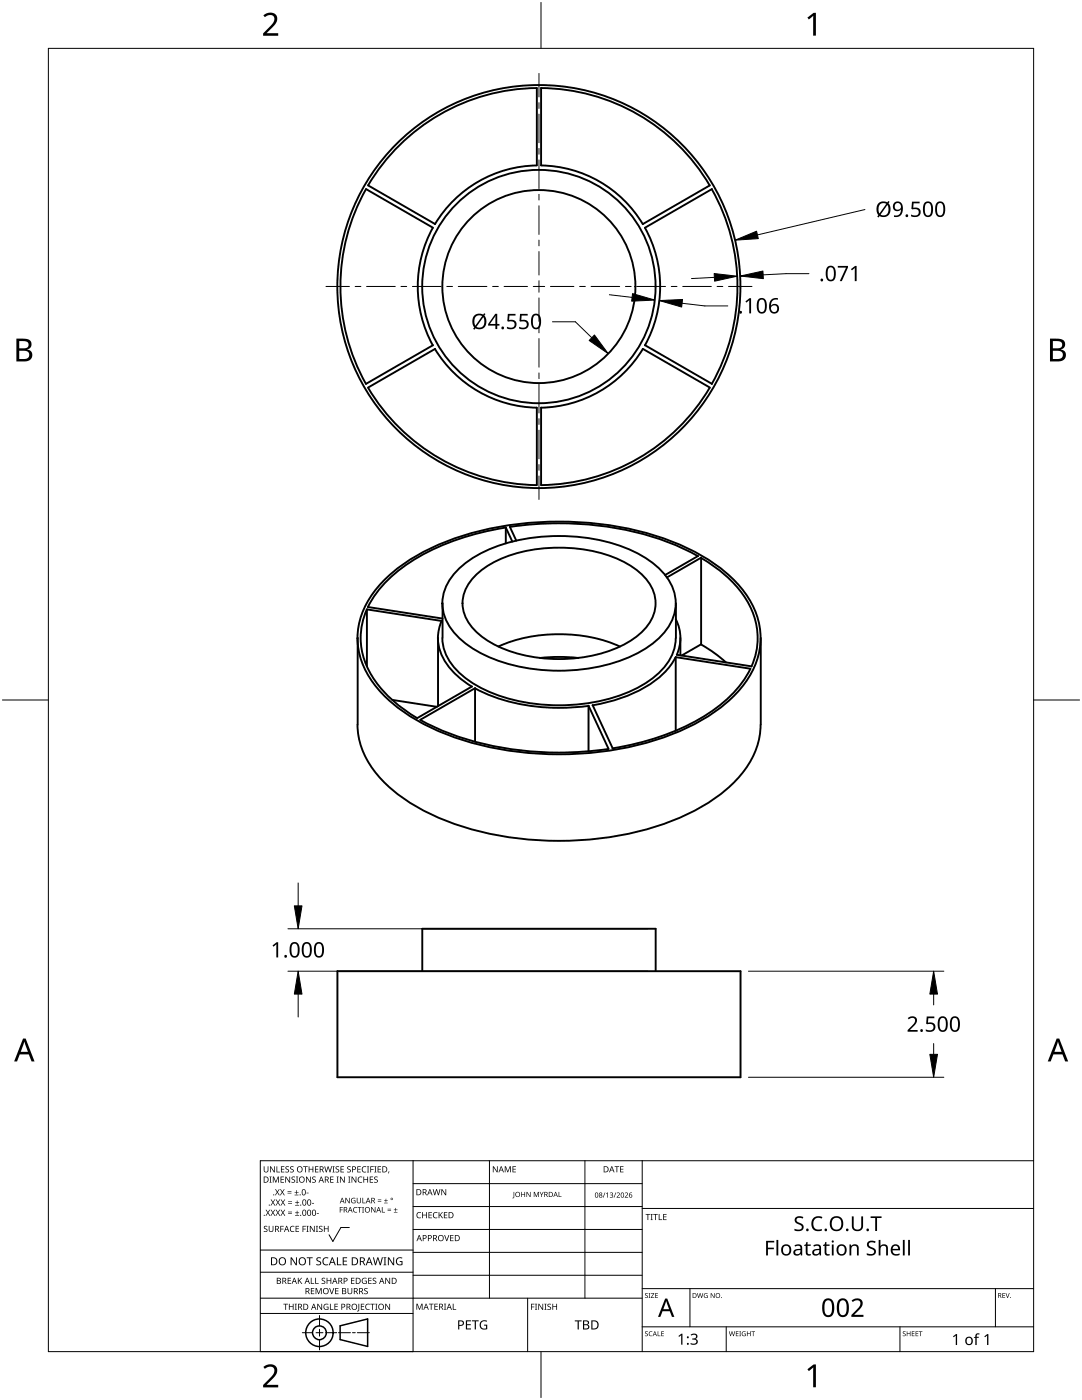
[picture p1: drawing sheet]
<svg xmlns="http://www.w3.org/2000/svg" width="216mm" height="279mm" viewBox="0 0 216 279" stroke-linecap="round" stroke-linejoin="round" font-family="sans-serif">
<g fill="none" stroke="#000" stroke-width=".38">
<path d="M73 37.8a39.6 39.6 0 0 0 0 38.8l13.4-7.7M73 37.7l13.4 7.7M107.1 33a24.2 24.2 0 0 0-20.3 11.7M107.1 33v-15.4a39.6 39.6 0 0 0-33.7 19.4l13.4 7.7M107.9 33a24.1 24.1 0 0 1 20.4 11.7M108 33l-.1-15.4a39.5 39.5 0 0 1 33.7 19.4l-13.3 7.7M142 37.8a39.4 39.4 0 0 1 0 38.8M142.1 37.7l-13.4 7.8a24.2 24.2 0 0 1 0 23.4M86.4 45.5a24.4 24.4 0 0 0 0 23.4M73.4 77.4a39.8 39.8 0 0 0 33.7 19.4M73.5 77.3l13.3-7.7a24.4 24.4 0 0 0 20.3 11.8v15.4M128.7 68.9l13.4 7.7"/>
<path d="M141.6 77.4a39.7 39.7 0 0 1-33.7 19.4M141.6 77.3l-13.3-7.7a24.3 24.3 0 0 1-20.4 11.8l.1 15.4M77.3 115.1a43.1 43.1 0 0 1 20.5-9.6 66 66 0 0 1 37.1 2.9 32.2 32.2 0 0 1 13.5 9.5 14.7 14.7 0 0 1 0 18.8 32.3 32.3 0 0 1-13.5 9.5 65.2 65.2 0 0 1-46.6 0 32.4 32.4 0 0 1-13.5-9.5 14.5 14.5 0 0 1 0-18.8zM91.5 113.6a27 27 0 0 1 15.9-6.4 35.7 35.7 0 0 1 20.6 3.7 12.3 12.3 0 0 1 6.7 8.3 9.7 9.7 0 0 1-4.1 8.9 29.8 29.8 0 0 1-16.9 5.7 33.5 33.5 0 0 1-19.9-4.7 11 11 0 0 1-5.5-8.7 9.6 9.6 0 0 1 3.2-6.8zM94.6 115.1a21.2 21.2 0 0 1 13.1-5.6 29.5 29.5 0 0 1 17.5 3 10.5 10.5 0 0 1 5.5 6.8 7.7 7.7 0 0 1-3.2 7.3 25.3 25.3 0 0 1-16 4.9 25.3 25.3 0 0 1-15.9-4.9 7.5 7.5 0 0 1-2.4-9.5zM100.9 105.3a46.3 46.3 0 0 0-21.7 8.8 21.3 21.3 0 0 0-5.8 7.1l14.9 2.2M101.7 105.2a64.4 64.4 0 0 1 33.4 3.7l4.2 2.1M101.7 105.1l1.3 2.8M102.2 108.1l-1.3-2.8v3.1M133.1 115.2l6.8-3.9v17.3M139.3 111l-6.6 3.8M139.9 111.3a23 23 0 0 1 10.3 11 13.6 13.6 0 0 1-.3 10.7l-14.9-2.3a8.1 8.1 0 0 0-.2-7.1"/>
<path d="M71.4 127.3v17.3M73.2 121.6a14.2 14.2 0 0 0 2.6 15.5 28.4 28.4 0 0 0 7.5 6.2l10.9-6.3M78.3 139.7l8.9 1.4M87.4 127.3v13.6M88.1 124a8.5 8.5 0 0 0 1.4 9 16.7 16.7 0 0 0 4.6 4M88.1 123.9l-14.9-2.3v11.4M88.3 127.3a10.9 10.9 0 0 0 5.5 8.7 34.1 34.1 0 0 0 21.9 4.5 27.1 27.1 0 0 0 16-6.4 9.5 9.5 0 0 0 3.1-6.8M88.3 120.4v6.9M94.8 137.4a38.6 38.6 0 0 0 22.6 3.5M99.4 129a31.2 31.2 0 0 1 24.3 0M107.7 131.3l3.8-.2 3.9 .2M134.8 131.2a17.9 17.9 0 0 1-10.2 7.9 35.3 35.3 0 0 1-6.4 1.7"/>
<path d="M134.9 120.4v6.9M135.8 127.3v3.5M139.9 128.6a27.3 27.3 0 0 1 5 3.6M139.9 128.6l-3.9 2.2M149.7 133.5a25.7 25.7 0 0 1-11.7 10.9 53.2 53.2 0 0 1-15.8 5M149.7 133.5l-14.9-2.3v14.6M151.8 127.3v17.3M71.3 144.6a16.8 16.8 0 0 0 6 12.2 43.3 43.3 0 0 0 20.5 9.6 65.8 65.8 0 0 0 37.1-2.9 32.3 32.3 0 0 0 13.5-9.5 15.3 15.3 0 0 0 3.4-9.4M94.8 148v-10.7l-10.9 6.4a59.9 59.9 0 0 0 31.6 6.4l5.9-.6M118.3 140.7l3.9 8.6M121.4 149.5l-4-8.7v9.1M67.3 193.8h80.5v21.2h-80.5z"/>
<path d="M84.3 193.8v-8.4h46.5v8.4"/>
<circle cx="107.5" cy="57.2" r="40.2"/>
<circle cx="107.5" cy="57.2" r="23.3"/>
<circle cx="107.5" cy="57.2" r="19.3"/>
</g>
<path d="M9.7 9.7h196.5v260h-196.5z" fill="none" stroke="#000" stroke-width=".2"/>
<path d="M107.9 .5v9.2M.5 139.7h9.2M206.2 139.7h9.2M107.9 269.7v9.2" fill="none" stroke="#000" stroke-width=".2"/>
<g fill="#000">
<path d="M52.6 3.1a1.64 1.64 0 0 1 2.7 .4 2.52 2.52 0 0 1-1.1 2.2l-1 .9h2.3v.5h-3v-.4l1.2-1.2a1.95 1.95 0 0 0 .9-2.2 1.23 1.23 0 0 0-1.7 .1zM161.1 3.5l1.2-.9h.5v4.5h-.5v-4l-.9 .8zM52.6 272.8a1.64 1.64 0 0 1 2.7 .4 2.52 2.52 0 0 1-1.1 2.2l-1 1h2.3v.5h-3v-.5l1.2-1.2a1.95 1.95 0 0 0 .9-2.1 1.23 1.23 0 0 0-1.7 .1zM161.1 273.3l1.2-1h.5v4.6h-.5v-4l-.9 .7z"/>
<path d="M3.3 67.6h1.3a1.28 1.28 0 0 1 1.7 1.3 1.04 1.04 0 0 1-.9 .9 1.23 1.23 0 0 1 1 1.4 1.23 1.23 0 0 1-1.5 .9h-1.6zM3.8 70v1.7h1a.86 .86 0 0 0 1-.9 .86 .86 0 0 0-1.1-.8zM3.8 68.1v1.4h.9a.78 .78 0 0 0 1-.8 .78 .78 0 0 0-1.1-.6z"/>
<path d="M209.5 67.6h1.3a1.28 1.28 0 0 1 1.7 1.3 1.04 1.04 0 0 1-.8 .9 1.23 1.23 0 0 1 1 1.4 1.23 1.23 0 0 1-1.6 .9h-1.6zM210.1 70v1.7h.9a.86 .86 0 0 0 1.1-.9 .86 .86 0 0 0-1.1-.8zM210.1 68.1v1.4h.8a.78 .78 0 0 0 1-.8 .78 .78 0 0 0-1.1-.6z"/>
<path d="M4.6 207.3h.5l1.8 4.5h-.6l-.6-1.4h-1.8l-.5 1.4h-.6zM4.8 207.9l-.7 2h1.5z"/>
<path d="M210.8 207.3h.6l1.7 4.5h-.6l-.5-1.4h-1.8l-.6 1.4h-.5zM211.1 207.9l-.7 2h1.4z"/>
</g>
<g fill="none" stroke="#000" stroke-width=".2">
<path d="M82.4 231.6v38.1h-30.5v-38.1h154.3M82.4 236.2h45.7M97.7 231.6v27.5M116.7 231.6v27.5M128.1 231.6v38.1M51.9 259.1h76.2M51.9 253.9h30.5M51.9 249.5h30.5M69.7 245h-1.7l-1.6 2.8-.7-1.4M82.4 240.8h45.7M82.4 245.4h45.7M82.4 249.9h45.7"/>
<path d="M82.4 254.5h45.7M105.3 259.1v10.6M128.1 257.2h78.1M128.1 241.2h78.1M137.7 257.2v7.6M198.6 257.2v7.6M51.9 262.1h30.5M60.3 266h2.1M63.1 266h1.3M63.8 262.5v2.1M63.8 265.3v1.4M63.8 267.3v2.1"/>
<path d="M65.1 266h2.1M67.5 266h2.4M70.3 266h.6M71.3 266h2.4M128.1 264.8h78.1M144.9 264.8v4.9M179.6 264.8v4.9"/>
</g>
<g fill="#000">
<path d="M52.6 232.8h.2v.8a.32 .32 0 0 0 .3 .3 .32 .32 0 0 0 .3-.3v-.8h.2v.8a.47 .47 0 0 1-.5 .4 .47 .47 0 0 1-.5-.5zM53.8 234.8h.4l-.1 .1v1l.1 .1h-.4l.1-.1v-1zM53.9 232.8h.2l.6 1v-1h.1v1.2h-.1l-.7-1v1h-.1zM54.4 234.8h.3l.3 1 .4-1h.3v1.2h-.2v-1l-.4 1h-.1l-.4-1v1h-.2zM55.2 232.8h.1v1h.6v.2h-.7zM54.9 237.3h.1l.3 .5 .3-.5h.2l-.4 .6 .4 .7h-.1l-.4-.6-.3 .6h-.1l.4-.7zM56 234.8h.7v.1h-.6v.4h.5v.2h-.5v.4h.6v.1h-.7zM56.1 232.8h.6v.1h-.5v.4h.5v.1h-.5v.4h.5v.2h-.6zM55.9 237.3h.1l.3 .5 .3-.5h.2l-.4 .6 .4 .7h-.1l-.4-.6-.3 .6h-.2l.5-.7zM57.4 238.1h.8v.1h-.8zM57.4 237.7h.8v.1h-.8zM57.5 239.8h.8v.1h-.8z"/>
<path d="M57 232.9l.4-.1h.3l-.1 .1a.25 .25 0 0 0-.4-.1 .25 .25 0 0 0 0 .4l.4 .3 .1 .2-.3 .3-.5-.1v-.1h.2a.27 .27 0 0 0 .4-.1 .27 .27 0 0 0-.3-.3l-.2-.2zM56.9 234.8h.2l.7 1-.1-1h.2v1.2h-.2l-.6-1v1h-.2zM57.9 232.9l.5-.1h.2v.1a.25 .25 0 0 0-.4-.1 .25 .25 0 0 0 0 .4l.4 .3v.2l-.2 .3-.5-.1v-.1h.1a.27 .27 0 0 0 .5-.1 .27 .27 0 0 0-.4-.3l-.2-.2zM58.8 238.4h.8v.2h-.8zM58.2 234.9l.4-.1 .3 .1-.1 .1a.25 .25 0 0 0-.4-.1 .25 .25 0 0 0 0 .4 .42 .42 0 0 1 .5 .5 .42 .42 0 0 1-.7 .2l-.1-.2 .2 .1a.27 .27 0 0 0 .5-.2 .27 .27 0 0 0-.4-.3l-.2-.2zM59.1 237.5h.1v.4h.4v.1h-.4v.4h-.1v-.4h-.3v-.1h.3zM59.2 239.6h.2v.3h.3v.2h-.3v.3h-.2v-.3h-.3v-.2h.3zM59.1 234.8h.4l-.1 .1v1l.1 .1h-.4l.1-.1v-1zM60.5 232.8h.9v.1h-.4v1.1h-.1v-1.1h-.4zM61.2 238h.4v.2h-.4zM61.1 234.8h.1l.7 1v-1h.1v1.2h-.2l-.6-1v1h-.1zM61.6 232.8h.1v.5h.7v-.5h.1v1.2h-.1v-.6h-.7v.6h-.1z"/>
<path d="M62.3 234.9l.5-.1 .2 .1v.1a.25 .25 0 0 0-.4-.1 .25 .25 0 0 0 0 .4 .42 .42 0 0 1 .4 .5 .42 .42 0 0 1-.7 .2v-.2l.1 .1a.27 .27 0 0 0 .5-.2 .27 .27 0 0 0-.4-.3l-.2-.2zM62.9 232.8h.6v.1h-.5v.4h.5v.1h-.5v.4h.5v.2h-.6zM64.7 232.8h.2l.2 1 .3-1h.2l.2 1 .3-1h.1l-.3 1.2h-.1l-.3-1.1-.3 1.1h-.2zM65.9 234.8h.7v.1h-.6v.4h.5v.2h-.5v.4h.6v.1h-.7zM66.3 232.8h.5l-.2 .1v1l.2 .1h-.5l.2-.1v-1zM67.2 234.8h.4l-.1 .1v1l.1 .1h-.4l.1-.1v-1zM67 232.9l.4-.1h.3l-.1 .1a.25 .25 0 0 0-.4-.1 .25 .25 0 0 0 0 .4l.4 .3 .1 .2-.2 .3-.6-.1v-.1h.2a.27 .27 0 0 0 .4-.1 .27 .27 0 0 0-.3-.3l-.2-.2zM67.9 232.8h.7v.1h-.5v.4h.5v.1h-.5v.4h.5v.2h-.7zM67.8 234.8h.2l.7 1v-1h.1v1.2h-.2l-.6-1v1h-.2zM69.5 234.8h.4l-.1 .1v1l.1 .1h-.4l.1-.1v-1zM69.3 232.9l.4-.1h.3l-.1 .1a.25 .25 0 0 0-.3-.1 .25 .25 0 0 0 0 .4l.4 .3v.2l-.2 .3-.5-.1v-.1h.1a.27 .27 0 0 0 .5-.1 .27 .27 0 0 0-.4-.3l-.2-.2zM70.2 239.2l.5-.2 .2 .1v.1a.45 .45 0 0 0-.7 .4 .45 .45 0 0 0 .6 .4v-.3h-.2v-.1h.3v.5a.6 .6 0 0 1-.8-.1 .6 .6 0 0 1 .1-.8z"/>
<path d="M70.1 234.8h.2l.7 1v-1h.1v1.2h-.2l-.6-1v1h-.2zM71.5 235l.5-.2 .3 .1-.1 .1a.49 .49 0 0 0-.7 .4 .49 .49 0 0 0 .7 .5 .52 .52 0 0 1-.6 0 .52 .52 0 0 1-.2-.6zM71.3 232.8h.7v.1h-.6v.4h.5v.1h-.5v.4h.6v.2h-.7zM71.2 239.1h.1v.7a.28 .28 0 0 0 .3 .2 .28 .28 0 0 0 .3-.2v-.7h.1v.7a.42 .42 0 0 1-.4 .4 .42 .42 0 0 1-.4-.4zM72.3 232.9l.4-.1h.4l-.1 .1h-.2a.49 .49 0 0 0-.4 .6 .49 .49 0 0 0 .7 .3 .52 .52 0 0 1-.7 .1 .52 .52 0 0 1-.2-.6zM72.5 234.8h.2v.5h.6v-.5h.1v1.2h-.1v-.5h-.6v.5h-.2zM73.2 232.8h.5l-.2 .1v1l.2 .1h-.5l.2-.1v-1zM73.9 232.8h.7v.1h-.6v.4h.5v.2h-.5v.5h-.1zM73.8 234.8h.7v.1h-.6v.4h.5v.2h-.5v.4h.6v.1h-.7zM74.7 232.8h.4l-.1 .1v1l.1 .1h-.4l.1-.1v-1zM75.4 239.7h.7v.1h-.7zM75.4 239.4h.7v.1h-.7z"/>
<path d="M74.7 234.9l.4-.1 .3 .1-.1 .1a.25 .25 0 0 0-.4-.1 .25 .25 0 0 0 0 .4 .42 .42 0 0 1 .5 .5 .42 .42 0 0 1-.7 .2l-.1-.2 .2 .1a.27 .27 0 0 0 .5-.2 .27 .27 0 0 0-.4-.3l-.2-.2zM75.4 232.8h.6v.1h-.5v.4h.5v.1h-.5v.4h.5v.2h-.6zM77 239.2h.1v.3h.3v.2h-.3v.3h-.1v-.3h-.4v-.2h.4zM77.5 233.8h.2l-.3 .4zM86.3 237.3h.2l.3 1.1 .2-1.1h.2l.3 1.1 .2-1.1h.2l-.3 1.2h-.2l-.3-1-.3 1h-.1zM88.1 237.3h.1l.7 1v-1h.1v1.2h-.1l-.7-1v1h-.1zM98.3 232.8h.2l.7 1v-1h.1v1.2h-.2l-.6-1v1h-.2zM100.7 232.8h.2l.4 .9 .4-.9h.2v1.2h-.1v-1.1l-.4 1.1h-.1l-.4-1.1v1.1h-.2zM102.5 237.9h.1v1l-.3 .3-.1-.2 .3-.1zM102.3 232.8h.6v.1h-.5v.4h.5v.1h-.5v.4h.5v.2h-.6zM104 237.9h.1v.4h.5v-.4h.2v1h-.2v-.5h-.5v.5h-.1zM105.1 237.9h.1l.5 .8v-.8h.2v1h-.2l-.5-.9v.9h-.1z"/>
<path d="M106.5 237.9h.2l.3 .8 .3-.8h.2v1h-.1v-.9l-.4 .9-.4-.9v.9h-.1zM107.7 237.9h.1l.3 .5 .2-.5h.2l-.4 .6v.4h-.1v-.4zM111.5 237.9h.1v.9h.4v.1h-.5zM120.7 238h.1l-.4 1h-.1zM120.9 238.2l.4-.2v1h-.1v-.9l-.2 .2zM121.7 238.1h.5l.1 .2-.2 .2a.32 .32 0 0 1 .2 .4 .32 .32 0 0 1-.5 .1l-.1-.1a.26 .26 0 0 0 .4 .1 .26 .26 0 0 0 0-.4l-.3-.2a.23 .23 0 0 0 .4 0 .23 .23 0 0 0-.1-.4 .23 .23 0 0 0-.4 .2zM122.8 238h.2l-.4 1h-.2zM122.6 232.8h.9v.1h-.3v1.1h-.2v-1.1h-.4zM123 238.1a.37 .37 0 0 1 .6 0 .37 .37 0 0 1-.2 .6l-.2 .2h.5v.1h-.7l.3-.4a.27 .27 0 0 0 .3-.3 .27 .27 0 0 0-.4-.2zM123.7 232.8h.7v.1h-.5v.4h.5v.1h-.5v.4h.5v.2h-.7zM124.7 238.1a.37 .37 0 0 1 .6 0 .37 .37 0 0 1-.3 .6l-.2 .2h.5v.1h-.6l.2-.4a.27 .27 0 0 0 .3-.3 .27 .27 0 0 0-.4-.2zM52.7 244.8l.4-.2 .3 .1-.1 .1a.25 .25 0 0 0-.4-.1 .25 .25 0 0 0 0 .4l.4 .2 .1 .3-.3 .3-.5-.1v-.1h.2a.27 .27 0 0 0 .4-.1 .27 .27 0 0 0-.3-.3l-.2-.2z"/>
<path d="M53 241.4h.2l.3 .5 .3-.5h.1l-.4 .6 .4 .6h-.1l-.3-.5-.4 .5h-.1l.4-.6zM53.6 244.6h.2v.8a.32 .32 0 0 0 .3 .3 .32 .32 0 0 0 .3-.3v-.8h.2v.8a.47 .47 0 0 1-.5 .5 .47 .47 0 0 1-.5-.5zM54 241.4h.2l.3 .5 .3-.5h.1l-.4 .6 .4 .6h-.1l-.4-.5-.3 .5h-.1l.4-.6zM54 239.4h.2l.3 .5 .3-.5h.1l-.4 .6 .5 .6h-.2l-.3-.5-.4 .5h-.1l.4-.6zM55 241.4h.2l.2 .5 .3-.5h.2l-.4 .6 .4 .6h-.1l-.4-.5-.3 .5h-.1l.4-.6zM55 239.4h.2l.3 .5 .3-.5h.1l-.4 .6 .4 .6h-.1l-.3-.5-.4 .5h-.1l.4-.6zM55.9 244.6h.7v.2h-.5v.4h.5v.1h-.5v.6h-.2zM56 241.4h.1l.3 .5 .3-.5h.2l-.4 .6 .4 .6h-.1l-.4-.5-.3 .5h-.1l.4-.6zM56 239.4h.2l.3 .5 .3-.5h.1l-.4 .6 .4 .6h-.1l-.4-.5-.3 .5h-.1l.4-.6zM57.5 242.2h.8v.1h-.8zM57.5 241.8h.8v.1h-.8zM57.5 240.1h.8v.1h-.8z"/>
<path d="M57.4 255h.7v.1h-.5v.4h.4v.2h-.4v.4h.5v.1h-.7zM58 244.8l.4-.2 .4 .1-.1 .1a.49 .49 0 0 0-.7 .5 .49 .49 0 0 0 .7 .4 .52 .52 0 0 1-.6 .1 .52 .52 0 0 1-.3-.6zM58.9 242.5h.8v.1h-.8zM58.9 240.5h.8v.1h-.8zM58 250.9h.2l.9 1.3v-1.3h.1v1.6h-.2l-.8-1.3v1.3h-.2zM59.2 241.6h.1v.4h.4v.1h-.4v.3h-.1v-.3h-.3v-.1h.3zM59 244.6h.7v.2h-.6v.4h.5v.1h-.5v.4h.6v.2h-.7zM59.4 255h.2v.6l.5-.6h.2l-.5 .5 .5 .7h-.2l-.4-.6-.1 .6h-.2zM60.4 244.6h.6v.2h-.5v.4h.5v.1h-.5v.6h-.1zM61.2 244.6h.4l-.2 .2v.9l.2 .2h-.4l.1-.2v-.9zM61.2 250.9h1.2v.2h-.5v1.4h-.2v-1.4h-.5zM62 255h.2v1.1h.5v.1h-.7z"/>
<path d="M62.2 240.1h.5v.1h-.5zM62 257.1h.7v.1h-.5v.4h.5v.1h-.5v.4h.5v.2h-.7zM61.8 244.6h.2l.7 1.1-.1-1.1h.2v1.3h-.2l-.6-1v1h-.2zM62.9 255h.2v1.1h.5v.1h-.7zM63.2 242.1h.4v.2h-.4zM63 244.6h.5l-.2 .2v.9l.2 .2h-.5l.2-.2v-.9zM63 257.1h.2l.4 1 .4-1h.2v1.2h-.2v-1.1l-.4 1.1h-.1l-.4-1.1v1.1h-.1zM63.2 251.1l.3-.2 .6 .1-.2 .1a.33 .33 0 0 0-.6 .2 .33 .33 0 0 0 .4 .4 .47 .47 0 0 1 .4 .6 .47 .47 0 0 1-.7 .2h-.3v-.2h.2a.35 .35 0 0 0 .6-.2 .35 .35 0 0 0-.5-.4l-.3-.2zM63.7 244.8l.4-.2 .3 .1-.1 .1a.25 .25 0 0 0-.4-.1 .25 .25 0 0 0 0 .4l.4 .2 .1 .3-.3 .3-.5-.1v-.1h.2a.27 .27 0 0 0 .4-.1 .27 .27 0 0 0-.3-.3l-.2-.2zM64.2 255.1l.5-.1 .2 .1v.1a.25 .25 0 0 0-.4-.1 .25 .25 0 0 0 0 .4l.4 .2v.3l-.2 .2h-.5v-.2l.1 .1a.27 .27 0 0 0 .5-.2 .27 .27 0 0 0-.4-.3l-.2-.2zM64.5 251.1l.6-.2 .4 .1v.2a.64 .64 0 0 0-1 .5 .64 .64 0 0 0 1 .6v.2a.83 .83 0 0 1-1.1-.3 .83 .83 0 0 1 .1-1.1zM64.6 244.6h.2v.6h.6v-.6h.2v1.3h-.2v-.6h-.6v.6h-.2z"/>
<path d="M65.7 257.1h.1l.4 1 .3-1h.2l-.4 1.2h-.2zM65.2 255h.1v.5h.6v-.5h.2v1.2h-.2v-.5h-.6v.5h-.1zM67.2 250.9h.2v1.4h.7v.2h-.9zM66.9 257.1h.6v.1h-.5v.4h.5v.1h-.5v.4h.5v.2h-.6zM67.8 240.9h.6v.1h-.5v.4h.5v.1h-.5v.5h-.1zM68.4 250.9h.9v.2h-.7v.5h.6v.2h-.6v.5h.7v.2h-.9zM68.9 239.1h.2l.6 .9v-.9h.1v1h-.2l-.6-.9v.9h-.1zM69.3 257.1h.2v.7a.32 .32 0 0 0 .3 .4 .32 .32 0 0 0 .3-.4v-.7h.2v.7a.47 .47 0 0 1-.5 .5 .47 .47 0 0 1-.5-.5zM70 255h.7v.1h-.5v.4h.5v.2h-.5v.4h.5v.1h-.7zM70.6 241l.4-.1h.3l-.1 .2a.44 .44 0 0 0-.6 .4 .44 .44 0 0 0 .6 .3 .52 .52 0 0 1-.7 0 .52 .52 0 0 1 .1-.8zM71.4 240.9h.8v.1h-.4v1h-.1v-1h-.3zM72.3 239.1h.2v.9h.4v.1h-.6z"/>
<path d="M72.3 240.9h.3l-.1 .1v.9l.1 .1h-.3l.1-.1v-.9zM72.3 255.2l.5-.2 .4 .1-.1 .1a.5 .5 0 0 0-.8 .4 .5 .5 0 0 0 .7 .5v-.4h-.2v-.1h.4v.6a.66 .66 0 0 1-.9-.1 .66 .66 0 0 1 0-.9zM72.7 257.2l.4-.2 .3 .1-.1 .1a.25 .25 0 0 0-.4-.1 .25 .25 0 0 0 0 .4 .42 .42 0 0 1 .5 .6 .42 .42 0 0 1-.7 .2l-.1-.2h.2a.27 .27 0 0 0 .5-.1 .27 .27 0 0 0-.4-.3l-.2-.2zM73.5 255h.7v.1h-.6v.4h.5v.2h-.5v.4h.6v.1h-.7zM74.1 240.9h.1l.6 .9v-.9h.1v1.1h-.1l-.6-.9v.9h-.1zM74.4 255.1l.4-.1 .3 .1-.1 .1a.25 .25 0 0 0-.4-.1 .25 .25 0 0 0 0 .4l.4 .2 .1 .3-.2 .2h-.6v-.2l.2 .1a.27 .27 0 0 0 .5-.2 .27 .27 0 0 0-.4-.3l-.2-.2zM74.4 250.9h.2l.3 1.4 .4-1.4h.2l.4 1.4 .3-1.4h.2l-.4 1.6h-.2l-.4-1.3-.4 1.3h-.2zM76.2 240.9h.1v1h.5v.1h-.6zM76.6 240h.8v.1h-.8zM76.5 250.9h.6l-.2 .2v1.3l.2 .1h-.6l.2-.1v-1.3zM77.3 241.5h.7v.2h-.7zM77.3 241.2h.7v.1h-.7z"/>
<path d="M76.9 255h.2l.6 1v-1h.1v1.2h-.1l-.7-1v1h-.1zM78.6 241.9h.7v.1h-.7zM77.4 250.9h.2l.9 1.3v-1.3h.2v1.6h-.3l-.8-1.3v1.3h-.2zM78.9 241.1h.1v.3h.3v.1h-.3v.3h-.1v-.3h-.3v-.1h.3zM79.2 251.1l.7-.2 .4 .1-.1 .2a.65 .65 0 0 0-1 .5 .65 .65 0 0 0 .9 .6v-.4h-.3v-.2h.5v.7a.86 .86 0 0 1-1.1-.1 .86 .86 0 0 1 0-1.2zM83.3 242.1l.4-.2 .3 .1v.1a.49 .49 0 0 0-.7 .4 .49 .49 0 0 0 .7 .5 .52 .52 0 0 1-.7 0 .52 .52 0 0 1-.2-.6zM84.2 241.9h.2v.5h.6v-.5h.2v1.2h-.2v-.5h-.6v.5h-.2zM85.5 241.9h.7v.1h-.5v.4h.4v.2h-.4v.4h.5v.1h-.7zM86.5 242.1l.5-.2 .3 .1-.1 .1a.49 .49 0 0 0-.7 .4 .49 .49 0 0 0 .8 .5 .52 .52 0 0 1-.7 0 .52 .52 0 0 1-.2-.6zM87.5 241.9h.2v.6l.5-.6h.2l-.5 .5 .5 .7h-.2l-.4-.6-.1 .6h-.2zM88.6 246.5h.2l.3 1 .4-1h.2l-.5 1.2h-.1zM88.6 241.9h.7v.1h-.6v.4h.5v.2h-.5v.4h.6v.1h-.7z"/>
<path d="M89.8 246.5h.7v.1h-.5v.4h.5v.1h-.5v.5h.5v.1h-.7zM128.7 258.2l.4-.1h.2l-.1 .1a.24 .24 0 0 0-.3 0 .24 .24 0 0 0-.1 .3 .24 .24 0 0 0 .4 .1l.1 .1-.1 .3h-.4l-.1-.1a.24 .24 0 0 0 .3 .1 .24 .24 0 0 0 .1-.3l-.4-.3zM128.8 242.3h.9v.1h-.3v1.1h-.2v-1.1h-.4zM129.4 258.1h.4l-.1 .1v.7l.1 .1h-.4l.1-.1v-.7zM129.8 242.3h.5l-.2 .1v1l.2 .1h-.5l.2-.1v-1zM129.9 258.1h.6l-.5 .8h.6v.1h-.7l.5-.8h-.5zM130.3 242.3h1v.1h-.4v1.1h-.2v-1.1h-.4zM130.7 258.1h.6v.1h-.4v.3h.4v.1h-.4v.3h.4v.1h-.6zM131.4 242.3h.2v1.1h.5v.1h-.7zM132.3 242.3h.7v.1h-.5v.4h.5v.1h-.5v.5h.5v.1h-.7zM139.1 258.1h.1l.2 .8 .2-.8h.2l.2 .8 .2-.8h.1l-.2 .9h-.2l-.2-.8-.2 .8h-.2zM140.6 258.2l.3-.1h.3l-.1 .1a.4 .4 0 0 0-.6 .4 .4 .4 0 0 0 .6 .3v-.3l-.2-.1h.3v.5a.53 .53 0 0 1-.7-.1 .53 .53 0 0 1 .1-.7z"/>
<path d="M141.8 258.1h.2l.5 .8v-.8h.1v.9h-.2l-.5-.8v.8h-.1zM152.9 247.6h1.6v.4h-1.3v1h1.2v.3h-1.2v1.3h-.3zM158.7 243a1.38 1.38 0 0 1 1.6-.1l-.1 .3-.4-.1a.51 .51 0 0 0-.7 0 .51 .51 0 0 0 .1 .8 1.2 1.2 0 0 1 1.1 1.2 1.26 1.26 0 0 1-1.8 .5v-.4a1.03 1.03 0 0 0 1.5-.2 1.04 1.04 0 0 0-1-.8 .77 .77 0 0 1-.3-1.2zM160.9 247.9h.2v.5h.7v.2h-.7v1.3l.2 .4h.5v.2a.67 .67 0 0 1-1-.6v-1.3h-.3v-.1l.3-.2zM162.3 243.1a1.63 1.63 0 0 1 1.8-.2l-.1 .3-.8-.2a1.19 1.19 0 0 0-.9 1.6 1.19 1.19 0 0 0 1.7 .7v.3a1.5 1.5 0 0 1-1.8-.3 1.5 1.5 0 0 1-.1-1.9zM164.7 247.9h.2v.5h.6v.2h-.6v1.3l.2 .4h.4v.2a.67 .67 0 0 1-1-.6v-1.3h-.3v-.1l.3-.2zM169.5 248.4h.3v.3a.83 .83 0 0 1 1-.3 .83 .83 0 0 1 .6 .7v1.5h-.4v-1.4a.59 .59 0 0 0-.7-.6 .59 .59 0 0 0-.4 .8v1.2h-.4zM170 242.8h.3v1.8a.76 .76 0 0 0 .8 .8 .76 .76 0 0 0 .8-.8v-1.8h.3v1.8a1.12 1.12 0 0 1-1.1 1.1 1.12 1.12 0 0 1-1.1-1.1zM173.1 247.9a1.38 1.38 0 0 1 1.6-.1l-.1 .3-.4-.1a.52 .52 0 0 0-.6 0 .52 .52 0 0 0-.1 .7l1 .5 .3 .6a1.19 1.19 0 0 1-1.9 .7v-.4a1.03 1.03 0 0 0 1.5-.2 1.04 1.04 0 0 0-1-.9 .77 .77 0 0 1-.3-1.1zM173.7 242.8h2.2v.3h-.9v2.6h-.4v-2.6h-.9zM175.3 247.5h.4v1.2a.84 .84 0 0 1 .9-.3 .84 .84 0 0 1 .6 .7v1.5h-.4v-1.4a.59 .59 0 0 0-.7-.6 .59 .59 0 0 0-.4 .8v1.2h-.4zM200 258.1h.6v.1h-.5v.3h.4v.1h-.4v.3h.5v.1h-.6z"/>
<path d="M200.6 258.1h.2l.2 .8 .3-.8h.2l-.4 .9h-.1zM56.5 260.2h1v.1h-.4v1.1h-.2v-1.1h-.4zM57.6 260.2h.2v.5h.6v-.5h.2v1.2h-.2v-.6h-.6v.6h-.2zM58.8 260.2h.4l-.1 .1v1l.1 .1h-.4l.2-.1v-1zM63.3 260.2h.2l.6 1v-1h.2v1.2h-.2l-.7-1 .1 1h-.2zM64.7 260.3l.6-.1 .2 .1v.1a.5 .5 0 0 0-.8 .4 .5 .5 0 0 0 .7 .5v-.4h-.3v-.1h.4v.6a.66 .66 0 0 1-.8-.2 .66 .66 0 0 1 0-.9zM65.8 260.2h.2v1.1h.5v.1h-.7zM66.7 260.2h.7v.1h-.5v.4h.5v.1h-.5v.5h.5v.1h-.7zM71.5 260.2h.2v1.3l-.1 .2h-.3l-.1-.1 .3-.2zM72 260.2h.7v.1h-.5v.4h.4v.1h-.4v.5h.5v.1h-.7zM73 260.3l.5-.1 .3 .1-.1 .1a.49 .49 0 0 0-.7 .4 .49 .49 0 0 0 .8 .4 .52 .52 0 0 1-.7 .1 .52 .52 0 0 1-.2-.6zM73.9 260.2h.9v.1h-.4v1.1h-.1v-1.1h-.4z"/>
<path d="M74.9 260.2h.4l-.1 .1v1l.1 .1h-.4l.1-.1v-1zM76.9 260.2h.1l.7 1v-1h.1v1.2h-.1l-.7-1v1h-.1zM83.1 260.2h.2l.4 1 .4-1h.2v1.2h-.1v-1.1l-.4 1.1h-.2l-.4-1.1v1.1h-.1zM85.6 260.2h.9v.1h-.4v1.1h-.1v-1.1h-.4zM86.7 260.2h.7v.1h-.6v.4h.5v.1h-.5v.5h.6v.1h-.7zM88.6 260.2h.4l-.1 .1v1l.1 .1h-.4l.1-.1v-1zM90.3 260.2h.2v1.1h.5v.1h-.7zM93 263.5h1v.2h-.8v.6h.7v.2h-.7v.6h.8v.2h-1zM94.2 263.5h1.3v.2h-.5v1.6h-.3v-1.6h-.5zM96 263.7l.8-.2 .4 .1-.1 .2a.75 .75 0 0 0-1.1 .5 .75 .75 0 0 0 1 .8v-.5h-.4v-.2h.6v.9a1 1 0 0 1-1.3-.2 1 1 0 0 1 .1-1.4zM106 260.2h.6v.1h-.5v.5h.5v.1h-.5v.5h-.1zM106.7 260.2h.5l-.2 .1v1l.2 .1h-.5l.2-.1v-1z"/>
<path d="M107.4 260.2h.2l.6 1v-1h.2v1.2h-.2l-.6-1v1h-.2zM108.6 260.2h.5l-.2 .1v1l.2 .1h-.5l.2-.1v-1zM109.3 260.3l.4-.1h.2v.2a.25 .25 0 0 0-.4-.1 .25 .25 0 0 0 0 .4l.4 .2 .1 .3-.3 .2h-.5v-.2l.2 .1a.27 .27 0 0 0 .4-.2 .27 .27 0 0 0-.3-.3l-.3-.2zM110.2 260.2h.2v.5h.6v-.5h.2v1.2h-.2v-.6h-.6v.6h-.2zM114.7 263.5h1.4v.2h-.6v1.6h-.2v-1.6h-.6zM128.7 265.8l.4-.1h.2l-.1 .1a.24 .24 0 0 0-.3 0 .24 .24 0 0 0-.1 .3 .24 .24 0 0 0 .4 .1l.1 .2-.1 .2-.4 .1-.1-.2a.24 .24 0 0 0 .3 .1 .24 .24 0 0 0 .1-.3l-.4-.2zM129.6 265.8l.6-.1-.3 .1a.4 .4 0 0 0-.3 .5 .4 .4 0 0 0 .5 .2 .46 .46 0 0 1-.6 0 .46 .46 0 0 1 .1-.7zM131.2 265.7h.1v.8h.5v.2h-.6zM131.9 265.7h.6v.1h-.4v.3h.4v.1h-.4v.4h.4v.1h-.6zM135.4 266.6l.6-.4h.2v2.2h-.3v-1.9l-.4 .3zM137.8 266.4a.78 .78 0 0 1 .8-.3 .78 .78 0 0 1 .6 .6l-.1 .3-.4 .2a.62 .62 0 0 1 .5 .8 .62 .62 0 0 1-.8 .4l-.6-.1v-.3l.3 .1a.49 .49 0 0 0 .7 0 .49 .49 0 0 0 0-.7l-.7-.1v-.2a.46 .46 0 0 0 .7 0 .46 .46 0 0 0-.1-.7h-.3l-.5 .2zM145.5 265.7h.1l.2 .8 .2-.8h.1l.3 .8 .2-.8h.1l-.3 1h-.1l-.2-.9-.3 .9h-.1z"/>
<path d="M146.8 265.7h.6v.1h-.4v.3h.3v.1h-.3v.4h.4v.1h-.6zM147.5 265.7h.4l-.2 .1v.8l.2 .1h-.4l.1-.1v-.8zM148.1 265.8l.7-.1-.1 .1a.4 .4 0 0 0-.6 .4 .4 .4 0 0 0 .6 .3v-.2l-.2-.2h.3v.5a.53 .53 0 0 1-.7-.1 .53 .53 0 0 1 0-.7zM149 265.7h.2v.4h.5v-.4h.1v1h-.1v-.5h-.5v.5h-.2zM149.9 265.7h.8v.1h-.3v.9h-.2v-.9h-.3zM169.9 259.5a1.21 1.21 0 0 1 1.4-.4 1.21 1.21 0 0 1 .8 1.2l-.3 .7-1.3 1.4h1.8v.4h-2.4v-.4l.9-.9a1.36 1.36 0 0 0 .7-1.8 1.1 1.1 0 0 0-1.3 .1zM180.2 265.8l.3-.1h.2v.1a.24 .24 0 0 0-.3 0 .24 .24 0 0 0-.1 .3 .24 .24 0 0 0 .3 .1l.1 .2-.1 .2-.4 .1-.1-.2a.24 .24 0 0 0 .4 .1 .24 .24 0 0 0 0-.3l-.3-.2zM180.9 265.7h.2v.4h.5v-.4h.1v1h-.1v-.5h-.5v.5h-.2zM181.9 265.7h.6v.1h-.4v.3h.4v.1h-.4v.4h.4v.1h-.6zM182.7 265.7h.5v.1h-.4v.3h.4v.1h-.4v.4h.4v.1h-.5zM183.3 265.7h.8v.1h-.3v.9h-.2v-.9h-.3zM190.2 266.7l.6-.5h.2v2.2h-.3v-1.9l-.4 .4z"/>
<path d="M194.7 266.2l.3-.1h.5l-.1 .3-.4-.1-.1 .2v.3h.4v.2h-.4v1.4h-.3v-1.4h-.3v-.1l.3-.1zM196.4 266.7l.6-.5h.2v2.2h-.2v-1.9l-.5 .4z"/>
<path d="M52.6 234.8h.4a.61 .61 0 0 1 .6 .6 .61 .61 0 0 1-.6 .6h-.4zM52.8 234.9v1h.1a.48 .48 0 0 0 .5-.5 .48 .48 0 0 0-.4-.5z"/>
<path d="M59.2 233.4a.61 .61 0 0 1 1.2 0 .61 .61 0 0 1-1.2 0zM59.5 233a.47 .47 0 0 0-.1 .7 .47 .47 0 0 0 .8 0v-.1a.45 .45 0 0 0-.1-.6 .45 .45 0 0 0-.6 0z"/>
<path d="M59.6 235.4a.61 .61 0 0 1 1.2 0 .61 .61 0 0 1-1.2 0zM60 235l-.2 .4a.45 .45 0 0 0 .7 .4 .45 .45 0 0 0 0-.8l-.2-.1z"/>
<path d="M60.4 237.4a.51 .51 0 0 1 .6 .1 .51 .51 0 0 1 0 .7 .44 .44 0 0 1-.6 .3 .44 .44 0 0 1-.2-.6zM60.4 237.5v.1a.48 .48 0 0 0 .3 .8 .53 .53 0 0 0 .2-.5 .53 .53 0 0 0-.4-.4z"/>
<path d="M60.5 239.5a.44 .44 0 0 1 .5 0 .44 .44 0 0 1 .1 .5 .46 .46 0 0 1-.4 .6 .46 .46 0 0 1-.4-.7zM60.6 239.6l-.1 .4a.31 .31 0 0 0 .2 .5 .31 .31 0 0 0 .3-.5l-.1-.4z"/>
<path d="M61.4 239.5a.44 .44 0 0 1 .6 0 .44 .44 0 0 1 .1 .5 .46 .46 0 0 1-.5 .6 .46 .46 0 0 1-.3-.7zM61.5 239.6l-.1 .4a.31 .31 0 0 0 .3 .5 .31 .31 0 0 0 .2-.5v-.4z"/>
<path d="M63.8 232.8h.3a.35 .35 0 0 1 .5 .2 .35 .35 0 0 1-.3 .4l.4 .6h-.2l-.3-.5h-.3v.5h-.1zM63.9 232.9v.4h.2a.23 .23 0 0 0 .3-.2 .23 .23 0 0 0-.3-.2z"/>
<path d="M64 234.8h.2l.4 1.2h-.1l-.2-.4h-.4l-.2 .4h-.1zM64.1 235l-.2 .5h.4z"/>
<path d="M64.8 234.8h.3a.35 .35 0 0 1 .5 .2 .35 .35 0 0 1-.3 .5l.4 .5h-.2l-.3-.5h-.2v.5h-.2zM65 234.9v.5h.1a.23 .23 0 0 0 .3-.2 .23 .23 0 0 0-.3-.3z"/>
<path d="M70.3 232.8h.6l.1 .2-.1 .4-.5 .1v.5h-.1zM70.4 232.9v.5a.29 .29 0 0 0 .5-.3 .29 .29 0 0 0-.5-.2z"/>
<path d="M74.1 239.1h.3a.31 .31 0 0 1 .4 .2 .31 .31 0 0 1-.2 .4l.3 .4h-.2l-.2-.4h-.3v.4h-.1zM74.2 239.2v.4h.2a.21 .21 0 0 0 .3-.2 .21 .21 0 0 0-.3-.2z"/>
<path d="M76.3 232.8h.4a.54 .54 0 0 1 .6 .6 .56 .56 0 0 1-.7 .6h-.3zM76.5 232.9v.9h.1a.48 .48 0 0 0 .5-.4 .48 .48 0 0 0-.4-.5z"/>
<path d="M77.9 239.3a.25 .25 0 0 1 .5 0 .25 .25 0 0 1-.5 0zM78 239.3a.15 .15 0 0 0 .3 0 .15 .15 0 0 0-.3 0z"/>
<path d="M83.1 237.3h.4a.61 .61 0 0 1 .6 .6 .61 .61 0 0 1-.7 .6h-.3zM83.3 237.5v.9h.1a.43 .43 0 0 0 .5-.5 .41 .41 0 0 0-.4-.4z"/>
<path d="M84.3 237.3h.4a.35 .35 0 0 1 .4 .3 .35 .35 0 0 1-.2 .4l.3 .5h-.2l-.3-.5h-.2v.5h-.2zM84.5 237.5v.4h.2a.23 .23 0 0 0 .3-.2 .23 .23 0 0 0-.3-.2z"/>
<path d="M85.7 237.3h.1l.5 1.2h-.1l-.2-.3h-.5l-.1 .3h-.2zM85.8 237.5l-.2 .5h.4z"/>
<path d="M99.9 232.7h.2l.5 1.3h-.2l-.2-.4h-.4l-.2 .4h-.1zM100 232.9l-.2 .6h.4z"/>
<path d="M102.7 238.4a.55 .55 0 0 1 1.1 0 .55 .55 0 0 1-1.1 0zM103 238.4a.38 .38 0 0 0 .7 0 .38 .38 0 0 0-.7 0z"/>
<path d="M108.6 237.9h.3a.29 .29 0 0 1 .4 .2 .29 .29 0 0 1-.2 .3l.2 .5h-.1l-.3-.4h-.2v.4h-.1zM108.7 238v.4h.2a.2 .2 0 0 0 .2-.2 .2 .2 0 0 0-.2-.2z"/>
<path d="M109.5 237.9h.3a.51 .51 0 0 1 .5 .5 .51 .51 0 0 1-.5 .5h-.3zM109.6 238v.8l.4-.1 .2-.2v-.3z"/>
<path d="M110.8 237.9h.1l.4 1h-.1l-.1-.3h-.4l-.2 .3h-.1zM110.9 238l-.2 .5h.3z"/>
<path d="M118.8 238.1h.4l.2 .5a.38 .38 0 0 1-.5 .4 .38 .38 0 0 1-.2-.6zM118.9 238.1l-.1 .2a.38 .38 0 0 0 .3 .6 .41 .41 0 0 0 .2-.5 .41 .41 0 0 0-.4-.3z"/>
<path d="M119.6 238.1l.3-.1a.25 .25 0 0 1 .3 .2 .25 .25 0 0 1-.2 .3 .29 .29 0 0 1 .1 .4 .29 .29 0 0 1-.5 0 .29 .29 0 0 1 .1-.4l-.1-.2zM119.6 238.8a.2 .2 0 0 0 .4 0 .2 .2 0 0 0-.4 0zM119.7 238.3a.17 .17 0 0 0 .3 0 .17 .17 0 0 0-.3 0z"/>
<path d="M120.5 232.8h.3a.61 .61 0 0 1 .6 .6 .61 .61 0 0 1-.6 .6h-.3zM120.6 232.9v.9h.2a.43 .43 0 0 0 .5-.4 .41 .41 0 0 0-.5-.5z"/>
<path d="M122 232.7h.1l.5 1.3h-.1l-.2-.4h-.5l-.1 .4h-.2zM122.1 232.9l-.2 .6h.4z"/>
<path d="M124 238.1l.1-.1a.51 .51 0 0 1 .4 .5 .51 .51 0 0 1-.5 .5l-.1-.4zM124.1 238.1l-.1 .2a.38 .38 0 0 0 .3 .6 .41 .41 0 0 0 .1-.5 .41 .41 0 0 0-.3-.3z"/>
<path d="M125.6 238.1l.5-.1-.4 .2-.1 .3a.33 .33 0 0 1 .5 .1 .33 .33 0 0 1-.2 .5 .33 .33 0 0 1-.4-.4zM125.6 238.7a.25 .25 0 0 0 .5 0 .25 .25 0 0 0-.5 0z"/>
<path d="M54.9 244.6h.3a.35 .35 0 0 1 .4 .3 .35 .35 0 0 1-.2 .4l.3 .6h-.1l-.3-.5h-.3v.5h-.1zM55 244.8v.4h.2a.23 .23 0 0 0 .3-.2 .23 .23 0 0 0-.3-.2z"/>
<path d="M55.2 255h.4a.31 .31 0 0 1 .4 .2 .31 .31 0 0 1-.2 .4 .33 .33 0 0 1 .3 .4 .33 .33 0 0 1-.4 .2h-.5zM55.4 255.7v.4h.2a.23 .23 0 0 0 .3-.2 .23 .23 0 0 0-.3-.2zM55.4 255.1v.4h.2a.21 .21 0 0 0 .3-.2 .21 .21 0 0 0-.3-.2z"/>
<path d="M54.1 250.9h.5a.71 .71 0 0 1 .7 .8 .73 .73 0 0 1-.8 .8h-.4zM54.3 251.1v1.2h.2a.62 .62 0 0 0 .6-.6 .62 .62 0 0 0-.6-.6z"/>
<path d="M56.3 255h.4a.35 .35 0 0 1 .4 .3 .35 .35 0 0 1-.2 .4l.3 .5h-.2l-.3-.5h-.2v.5h-.2zM56.5 255.1v.5h.2a.23 .23 0 0 0 .3-.2 .23 .23 0 0 0-.3-.3z"/>
<path d="M55.8 251.1a.74 .74 0 0 1 .9-.1 .74 .74 0 0 1 .4 .7 .77 .77 0 0 1-1.1 .8 .77 .77 0 0 1-.3-1.3zM56 251.2l-.2 .5a.56 .56 0 0 0 .7 .6 .56 .56 0 0 0 .3-.9 .51 .51 0 0 0-.8-.2z"/>
<path d="M57.1 244.6h.2l.4 1.3h-.1l-.2-.4h-.4l-.2 .4h-.1zM57.2 244.8l-.2 .6h.4z"/>
<path d="M58.7 255h.1l.5 1.2h-.2l-.1-.3h-.5l-.2 .3h-.1zM58.7 255.2l-.2 .5h.4z"/>
<path d="M59.8 251.1a.74 .74 0 0 1 .8-.1 .74 .74 0 0 1 .5 .7 .77 .77 0 0 1-1.1 .8 .77 .77 0 0 1-.3-1.3zM60 251.2l-.2 .5a.56 .56 0 0 0 .7 .6 .56 .56 0 0 0 .3-.9 .51 .51 0 0 0-.8-.2z"/>
<path d="M60.5 241.5a.44 .44 0 0 1 .5 0 .44 .44 0 0 1 .1 .5 .46 .46 0 0 1-.4 .7 .46 .46 0 0 1-.4-.7zM60.6 241.6l-.1 .2a.45 .45 0 0 0 .3 .7 .53 .53 0 0 0 .2-.5 .53 .53 0 0 0-.4-.4z"/>
<path d="M61 257.1h.3a.35 .35 0 0 1 .4 .2 .35 .35 0 0 1-.2 .4l.3 .6h-.1l-.3-.5h-.3v.5h-.1zM61.1 257.2v.4h.2a.23 .23 0 0 0 .3-.2 .23 .23 0 0 0-.3-.2z"/>
<path d="M61.2 255h.2l.4 1.2h-.1l-.2-.3h-.4l-.2 .3h-.1zM61.3 255.2l-.2 .5h.4z"/>
<path d="M61.4 241.5a.5 .5 0 0 1 .7 .1 .5 .5 0 0 1 0 .6 .44 .44 0 0 1-.6 .4 .44 .44 0 0 1-.2-.6zM61.5 241.6a.48 .48 0 0 0-.1 .6 .48 .48 0 0 0 .4 .3l.1-.8-.2-.2z"/>
<path d="M62.4 241.5a.5 .5 0 0 1 .6 .1 .5 .5 0 0 1 0 .6 .44 .44 0 0 1-.5 .4 .44 .44 0 0 1-.2-.6zM62.5 241.6l-.1 .1a.48 .48 0 0 0 .4 .8 .53 .53 0 0 0 .2-.5 .53 .53 0 0 0-.5-.4z"/>
<path d="M64.4 257.7a.61 .61 0 0 1 1.2 0 .61 .61 0 0 1-1.2 0zM64.7 257.3l-.1 .4a.45 .45 0 0 0 .7 .4 .45 .45 0 0 0 0-.8l-.2-.1z"/>
<path d="M66.2 250.9h.2l.6 1.6h-.2l-.2-.5h-.6l-.2 .5h-.2zM66.3 251.1l-.2 .7h.5z"/>
<path d="M66.7 255h.2l.5 1.2h-.2l-.2-.3h-.4l-.2 .3h-.1zM66.8 255.2l-.2 .5h.4z"/>
<path d="M67.5 255h.4a.35 .35 0 0 1 .4 .3 .35 .35 0 0 1-.2 .4l.3 .5h-.2l-.3-.5h-.2v.5h-.2zM67.7 255.1v.5h.2a.23 .23 0 0 0 .2-.2 .23 .23 0 0 0-.3-.3z"/>
<path d="M68.3 257.1h.3a.31 .31 0 0 1 .4 .1 .31 .31 0 0 1-.2 .4 .33 .33 0 0 1 .3 .4 .33 .33 0 0 1-.4 .3h-.4zM68.4 257.7v.4h.3a.23 .23 0 0 0 .2-.2 .23 .23 0 0 0-.3-.2zM68.4 257.2v.4h.2a.21 .21 0 0 0 .3-.2 .21 .21 0 0 0-.3-.2z"/>
<path d="M68.2 239h.1l.5 1.1h-.2l-.1-.3h-.4l-.2 .3h-.1zM68.3 239.2l-.2 .5h.4z"/>
<path d="M68.6 240.9h.3a.31 .31 0 0 1 .4 .2 .31 .31 0 0 1-.2 .4l.3 .5h-.2l-.3-.5h-.2v.5h-.1zM68.7 241v.4h.2a.21 .21 0 0 0 .2-.2 .21 .21 0 0 0-.2-.2z"/>
<path d="M68.6 255h.5l.2 .3-.1 .4-.5 .1v.4h-.1zM68.7 255.1v.5a.29 .29 0 0 0 .5-.2 .29 .29 0 0 0-.5-.3z"/>
<path d="M69.8 240.9h.1l.5 1.1h-.2l-.1-.4h-.4l-.2 .4h-.1zM69.9 241l-.2 .5h.4z"/>
<path d="M70.6 257.1h.3a.35 .35 0 0 1 .5 .2 .35 .35 0 0 1-.3 .4l.4 .6h-.2l-.3-.5h-.2v.5h-.2zM70.8 257.2v.4h.1a.23 .23 0 0 0 .3-.2 .23 .23 0 0 0-.3-.2z"/>
<path d="M70.2 250.9h.5a.71 .71 0 0 1 .8 .8 .73 .73 0 0 1-.9 .8h-.4zM70.4 251.1v1.2h.2a.56 .56 0 0 0 .6-.6 .54 .54 0 0 0-.6-.6z"/>
<path d="M71.7 257.1h.3a.35 .35 0 0 1 .4 .2 .35 .35 0 0 1-.2 .4l.3 .6h-.1l-.3-.5h-.3v.5h-.1zM71.8 257.2v.4h.2a.23 .23 0 0 0 .3-.2 .23 .23 0 0 0-.3-.2z"/>
<path d="M71 255h.4a.54 .54 0 0 1 .6 .6 .56 .56 0 0 1-.7 .6h-.3zM71.1 255.1v1h.2a.48 .48 0 0 0 .5-.5 .48 .48 0 0 0-.5-.5z"/>
<path d="M71.8 250.9h.4a.45 .45 0 0 1 .6 .3 .45 .45 0 0 1-.3 .6l.4 .7h-.2l-.4-.6h-.3v.6h-.2zM72 251.1v.6h.2a.3 .3 0 0 0 .4-.3 .3 .3 0 0 0-.4-.3z"/>
<path d="M73.4 239h.1l.4 1.1h-.1l-.1-.3h-.5l-.1 .3h-.1zM73.5 239.2l-.2 .5h.3z"/>
<path d="M72.7 241.4a.55 .55 0 0 1 1.1 0 .55 .55 0 0 1-1.1 0zM72.9 241.4a.45 .45 0 0 0 .9 0 .45 .45 0 0 0-.9 0z"/>
<path d="M73.6 250.9h.2l.6 1.6h-.2l-.2-.5h-.6l-.2 .5h-.2zM73.7 251.1l-.3 .7h.5z"/>
<path d="M75.5 240.9h.1l.4 1.1h-.1l-.1-.4h-.5l-.1 .4h-.1zM75.6 241l-.2 .5h.3z"/>
<path d="M76.1 255h.1l.5 1.2h-.1l-.2-.3h-.5l-.1 .3h-.2zM76.2 255.2l-.2 .5h.4z"/>
<path d="M78.2 255h.3a.54 .54 0 0 1 .6 .6 .56 .56 0 0 1-.6 .6h-.3zM78.3 255.1v1h.2a.48 .48 0 0 0 .5-.5 .48 .48 0 0 0-.5-.5z"/>
<path d="M83.6 246.5h.1l.5 1.2h-.2l-.1-.4h-.5l-.1 .4h-.2zM83.6 246.6l-.1 .6h.3z"/>
<path d="M84.4 246.5h.6l.1 .3-.1 .3-.5 .1v.5h-.1zM84.5 246.6v.5a.29 .29 0 0 0 .5-.2 .29 .29 0 0 0-.5-.3z"/>
<path d="M85.4 246.5h.5l.3 .3-.2 .3-.5 .1v.5h-.1zM85.5 246.6v.5a.29 .29 0 0 0 .5-.2 .29 .29 0 0 0-.5-.3z"/>
<path d="M86.4 246.5h.3a.35 .35 0 0 1 .5 .2 .35 .35 0 0 1-.3 .5l.4 .5h-.2l-.3-.5h-.2v.5h-.2zM86.6 246.6v.5h.1a.23 .23 0 0 0 .3-.3 .23 .23 0 0 0-.3-.2z"/>
<path d="M87.3 247.1a.61 .61 0 0 1 1.2 0 .61 .61 0 0 1-1.2 0zM87.7 246.7a.47 .47 0 0 0-.1 .7 .47 .47 0 0 0 .7 0v-.1a.45 .45 0 0 0 0-.6 .45 .45 0 0 0-.6 0z"/>
<path d="M89.5 241.9h.4a.55 .55 0 0 1 .6 .6 .56 .56 0 0 1-.6 .6h-.4zM89.7 242v1h.1a.48 .48 0 0 0 .5-.5 .48 .48 0 0 0-.4-.5z"/>
<path d="M90.8 246.5h.3a.55 .55 0 0 1 .6 .6 .56 .56 0 0 1-.6 .6h-.3zM90.9 246.6v1h.2a.48 .48 0 0 0 .5-.5 .48 .48 0 0 0-.5-.5z"/>
<path d="M138.2 258.1h.3a.49 .49 0 0 1 .5 .5 .49 .49 0 0 1-.5 .4h-.3zM138.3 258.2v.7h.4l.1-.2v-.3z"/>
<path d="M142.7 258.6a.5 .5 0 0 1 1 0 .5 .5 0 0 1-1 0zM142.9 258.5a.4 .4 0 0 0 .8 0 .4 .4 0 0 0-.8 0z"/>
<path d="M156.1 248.6a1.03 1.03 0 0 1 1.2-.2 1.03 1.03 0 0 1 .6 1.1 1.06 1.06 0 0 1-1.3 1.1 1.06 1.06 0 0 1-.7-1.6zM156.5 248.7l-.3 .8a.69 .69 0 0 0 .8 .8 .69 .69 0 0 0 .5-1 .64 .64 0 0 0-.3-.6 .64 .64 0 0 0-.7 0z"/>
<path d="M158.5 248.5a.9 .9 0 0 1 1-.2 .9 .9 0 0 1 .6 .8v1.5h-.3l-.1-.4a.71 .71 0 0 1-1.1 .3 .71 .71 0 0 1 .1-1.1l1-.2a.51 .51 0 0 0-.2-.5 .51 .51 0 0 0-.6 0l-.3 .1zM158.8 249.7a.48 .48 0 0 0 .3 .7 .48 .48 0 0 0 .6-.5v-.4z"/>
<path d="M162.3 248.5a.9 .9 0 0 1 .9-.2 .9 .9 0 0 1 .6 .8v1.5h-.2l-.1-.4a.71 .71 0 0 1-1.1 .3 .71 .71 0 0 1 .1-1.1l1-.2a.51 .51 0 0 0-.2-.5 .51 .51 0 0 0-.6 0l-.3 .1zM162.5 249.7v.4l.3 .2a.63 .63 0 0 0 .7-.8z"/>
<path d="M165.9 243.1a1.44 1.44 0 0 1 1.9-.1 1.44 1.44 0 0 1 .4 1.8 1.39 1.39 0 0 1-1.9 .8 1.39 1.39 0 0 1-.7-1.9zM166.3 243.3a1.27 1.27 0 0 0 .5 2.1 1.24 1.24 0 0 0 1.1-.8 1.24 1.24 0 0 0-.3-1.3l-.6-.3z"/>
<path d="M167.2 248.6a1.03 1.03 0 0 1 1.2-.2 1.03 1.03 0 0 1 .5 1.1 1.06 1.06 0 0 1-1.3 1.1 1.06 1.06 0 0 1-.6-1.6zM167.5 248.7l-.2 .8a.69 .69 0 0 0 .8 .8 .69 .69 0 0 0 .5-1 .64 .64 0 0 0-.4-.6 .64 .64 0 0 0-.7 0z"/>
<path d="M178 248.6a.94 .94 0 0 1 1.2-.2 .94 .94 0 0 1 .4 1.1h-1.5a.83 .83 0 0 0 .5 .8 .83 .83 0 0 0 .9-.2v.4a1.19 1.19 0 0 1-1.6-.3 1.19 1.19 0 0 1 .1-1.6zM178.3 248.8l-.2 .4h1.1a.54 .54 0 0 0-.3-.5 .54 .54 0 0 0-.6 .1z"/>
<path d="M199.2 258.1h.2a.28 .28 0 0 1 .4 .1 .28 .28 0 0 1-.2 .4l.3 .4h-.2l-.2-.4h-.2v.4h-.1zM199.3 258.2v.3h.1a.19 .19 0 0 0 .3-.2 .19 .19 0 0 0-.3-.1z"/>
<path d="M59.5 260.2h.3a.35 .35 0 0 1 .4 .2 .35 .35 0 0 1-.2 .5l.3 .5h-.1l-.3-.5h-.3v.5h-.1zM59.6 260.3v.5h.2a.23 .23 0 0 0 .3-.3 .23 .23 0 0 0-.3-.2z"/>
<path d="M60.5 260.2h.4a.54 .54 0 0 1 .6 .6 .56 .56 0 0 1-.6 .6h-.4zM60.7 260.3v1h.2a.48 .48 0 0 0 .5-.5 .48 .48 0 0 0-.5-.5z"/>
<path d="M62.5 260.2h.2l.4 1.2h-.1l-.2-.4h-.4l-.2 .4h-.1zM62.6 260.3l-.2 .6h.4z"/>
<path d="M68.1 260.2h.5l.3 .3-.1 .3-.5 .1v.5h-.2zM68.3 260.3v.5a.29 .29 0 0 0 .4-.2 .29 .29 0 0 0-.4-.3z"/>
<path d="M69.1 260.2h.4a.35 .35 0 0 1 .4 .2 .35 .35 0 0 1-.2 .5l.3 .5h-.2l-.3-.5h-.2v.5h-.2zM69.3 260.3v.5h.2a.23 .23 0 0 0 .3-.3 .23 .23 0 0 0-.3-.2z"/>
<path d="M70 260.8a.65 .65 0 0 1 1.3 0 .65 .65 0 0 1-1.3 0zM70.4 260.4a.47 .47 0 0 0-.1 .7 .47 .47 0 0 0 .7 0l.1-.1a.45 .45 0 0 0-.1-.6 .45 .45 0 0 0-.6 0z"/>
<path d="M75.4 260.8a.61 .61 0 0 1 1.2 0 .61 .61 0 0 1-1.2 0zM75.8 260.4a.47 .47 0 0 0-.1 .7 .47 .47 0 0 0 .7 0v-.1a.45 .45 0 0 0-.1-.6 .45 .45 0 0 0-.5 0z"/>
<path d="M85 260.2h.1l.5 1.2h-.2l-.1-.4h-.5l-.2 .4h-.1zM85 260.3l-.2 .6h.4z"/>
<path d="M87.6 260.2h.4a.35 .35 0 0 1 .4 .2 .35 .35 0 0 1-.2 .5l.3 .5h-.2l-.3-.5h-.2v.5h-.2zM87.8 260.3v.5h.2a.23 .23 0 0 0 .2-.3 .23 .23 0 0 0-.2-.2z"/>
<path d="M89.6 260.2h.1l.5 1.2h-.2l-.1-.4h-.5l-.2 .4h-.1zM89.6 260.3l-.2 .6h.4z"/>
<path d="M91.4 263.5h.5a.55 .55 0 0 1 .7 .5 .67 .67 0 0 1-1 .6v.7h-.2zM91.6 263.7v.7a.42 .42 0 0 0 .6-.1 .42 .42 0 0 0 0-.6z"/>
<path d="M116.3 263.5h.6a.47 .47 0 0 1 .6 .2 .47 .47 0 0 1-.3 .7 .49 .49 0 0 1 .4 .6 .49 .49 0 0 1-.6 .3h-.7zM116.6 264.5v.6h.3a.34 .34 0 0 0 .5-.3 .34 .34 0 0 0-.5-.3zM116.6 263.7v.6h.3a.31 .31 0 0 0 .4-.3 .31 .31 0 0 0-.4-.3z"/>
<path d="M118 263.5h.6a.82 .82 0 0 1 .8 .9 .85 .85 0 0 1-.9 .9h-.5zM118.2 263.7v1.4h.3a.65 .65 0 0 0 .7-.7 .62 .62 0 0 0-.7-.7z"/>
<path d="M130.6 265.7l.5 1-.3-.3h-.3l-.3 .3zM130.7 265.8l-.2 .4h.3z"/>
<path d="M132.7 259.2h.4l1.5 3.6h-.5l-.5-1.1h-1.4l-.4 1.1h-.5zM132.9 259.6l-.5 1.7h1.1z"/>
<path d="M164.5 259.4a1.21 1.21 0 0 1 1.4-.1 1.21 1.21 0 0 1 .6 1.3 1.84 1.84 0 0 1-1 2.2 1.3 1.3 0 0 1-1.4-1.6l.1-1.2zM164.8 259.7a2.67 2.67 0 0 0 .1 2.7 .72 .72 0 0 0 .8-.1 .72 .72 0 0 0 .3-.6 1.99 1.99 0 0 0-.6-2.2z"/>
<path d="M167.4 259.4a1.21 1.21 0 0 1 1.4-.1 1.21 1.21 0 0 1 .6 1.3 1.84 1.84 0 0 1-.9 2.2 1.3 1.3 0 0 1-1.5-1.6l.1-1.2zM167.7 259.7a2.67 2.67 0 0 0 .1 2.7 .72 .72 0 0 0 .8-.1 .72 .72 0 0 0 .3-.6 1.99 1.99 0 0 0-.5-2.2z"/>
<path d="M192.8 267a.77 .77 0 0 1 .9-.2 .77 .77 0 0 1 .4 .8 .81 .81 0 0 1-1.1 .8 .81 .81 0 0 1-.3-1.3zM193.1 267.1l-.2 .5a.52 .52 0 0 0 .6 .6 .52 .52 0 0 0 .3-.7 .48 .48 0 0 0-.2-.5 .48 .48 0 0 0-.5 .1z"/>
<circle cx="54.6" cy="238.5" r=".11"/>
<circle cx="59.9" cy="238.5" r=".11"/>
<circle cx="52.7" cy="242.6" r=".11"/>
<circle cx="53.7" cy="240.5" r=".11"/>
<circle cx="60" cy="242.6" r=".11"/>
<circle cx="60" cy="240.5" r=".11"/>
<circle cx="144" cy="259" r=".09"/>
<circle cx="161.1" cy="245.5" r=".27"/>
<circle cx="164.8" cy="245.5" r=".26"/>
<circle cx="166.2" cy="247.8" r=".22"/>
<circle cx="169.1" cy="245.5" r=".27"/>
<circle cx="173.1" cy="245.5" r=".26"/>
<circle cx="201.6" cy="259" r=".09"/>
<circle cx="137.3" cy="268.2" r=".2"/>
<circle cx="137.3" cy="266.9" r=".2"/>
</g>
<g fill="none" stroke="#000" stroke-width=".3">
<path d="M67.9 264.6l5.5-1.4v5.5l-5.5-1.4z"/>
<circle cx="63.7" cy="266" r="2.74"/>
<circle cx="63.7" cy="266" r="1.37"/>
</g>
<path d="M155.1 247.5v3.1M166.2 248.4v2.2M180.3 247.5v3.1M181.4 247.5v3.1" fill="none" stroke="#000" stroke-width=".36"/>
<g fill="none" stroke="#000" stroke-width=".2">
<path d="M107.5 14.7v4.6M107.5 20.5v1.1M107.5 22.8v5.7M107.5 29.6v1.2M107.5 31.9v5.7M107.5 38.8v1.1M69.7 57.2h-4.7M72 57.2h-1.1M78.9 57.2h-5.7M81.2 57.2h-1.2M88 57.2h-5.7M90.3 57.2h-1.1"/>
<path d="M97.2 57.2h-5.8M99.4 57.2h-1.1M105.3 57.2h-4.7M106.4 57.2h2.3M107.5 59.5v4.6M107.5 41.1v5.7M107.5 47.9v1.2M107.5 50.2v4.7M107.5 56v2.3M109.8 57.2h4.7M115.7 57.2h1.1M117.9 57.2h5.8"/>
<path d="M124.8 57.2h1.1M127.1 57.2h5.7M133.9 57.2h1.2M136.2 57.2h5.7M143.1 57.2h1.1M145.4 57.2h4.6M107.5 65.3v1.1M107.5 67.6v5.7M107.5 74.4v1.2M107.5 76.7v5.7M107.5 83.6v1.1M107.5 85.9v5.7"/>
<path d="M107.5 92.7v1.2M107.5 95v4.7"/>
</g>
<g fill="none" stroke="#000" stroke-width=".2">
<path d="M121.6 58.8l4.5 .6M131.6 60l9 1.1h4.6M142.5 55.4l-4.5 .2M161.4 54.6h-4.6l-9.1 .5M172.6 41.8l-21.5 5.1M110.2 64.2h4.6l3.3 3.2M59.5 176.2v4.6M57.5 193.8h71.7M57.5 185.4h71.7M59.5 198.4v4.6M186.3 198.4v2.1M188.3 193.8h-38.9"/>
<path d="M186.3 208.3v2.1M188.3 215h-38.9"/>
</g>
<g fill="#000">
<path d="M167.2 53.1h2v.3l-1.2 2.7h-.4l1.2-2.7h-1.6zM169.8 53.7l.8-.6h.3v3h-.3v-2.6l-.6 .5zM182 40.2h1.5v.4h-1.2l-.1 .9a1.02 1.02 0 0 1 1.5 .8 1.02 1.02 0 0 1-1.4 1l-.5-.1v-.4a.88 .88 0 0 0 1 .2 .88 .88 0 0 0 .5-.8 .85 .85 0 0 0-1.3-.4l-.1-.1zM101.3 62.6h1.6v.4h-1.2l-.1 .9a1.02 1.02 0 0 1 1.5 .8 1.02 1.02 0 0 1-1.4 1l-.6-.1v-.4a.88 .88 0 0 0 1 .2 .88 .88 0 0 0 .6-.8 .85 .85 0 0 0-1.3-.4l-.2-.1zM103.8 62.6h1.5v.4h-1.2l-.1 .9a1.02 1.02 0 0 1 1.5 .8 1.02 1.02 0 0 1-1.4 1l-.5-.1v-.4a.88 .88 0 0 0 1 .2 .88 .88 0 0 0 .5-.8 .85 .85 0 0 0-1.3-.4l-.1-.1zM148.7 60.1l.9-.6h.3v3h-.4v-2.6l-.6 .5zM54.4 188.7l.8-.7h.3v3.1h-.4l.1-2.7-.6 .5zM181.1 203.2a1.01 1.01 0 0 1 1.2-.4 1.01 1.01 0 0 1 .7 1l-.3 .6-1.1 1.2h1.5v.3h-2v-.3l1.1-1.1a.72 .72 0 0 0 .4-.7 .72 .72 0 0 0-.4-.7l-.9 .3zM184.9 202.9h1.5v.3h-1.2v.9a1.02 1.02 0 0 1 1.5 .8 1.02 1.02 0 0 1-1.4 1l-.6-.1v-.4a.88 .88 0 0 0 1 .3 .88 .88 0 0 0 .6-.9 .85 .85 0 0 0-1.3-.4l-.2-.1z"/>
<path d="M165.1 53.2a1.05 1.05 0 0 1 1.3 0 1.05 1.05 0 0 1 .4 1.2v.2a1.18 1.18 0 0 1-1.2 1.5 1.37 1.37 0 0 1-.8-1.7l.1-.8zM165.4 53.5l-.2 .5v1.2a.6 .6 0 0 0 .6 .6 .6 .6 0 0 0 .6-.7 1.66 1.66 0 0 0-.5-1.7z"/>
<path d="M175.3 40.6l.8-.4 1 .2 .2-.3 .2 .2-.2 .3a1.57 1.57 0 0 1 .2 2 1.57 1.57 0 0 1-2 .5l-.2 .3-.3-.2 .3-.3a2.01 2.01 0 0 1 0-2.3zM177.1 40.9l-1.4 1.9a1.02 1.02 0 0 0 1.2 0 1.02 1.02 0 0 0 .4-1zM175.6 40.8a1.75 1.75 0 0 0-.1 1.8l1.4-1.9-.7-.2z"/>
<path d="M178.4 40.5a1.11 1.11 0 0 1 1.4-.1 1.11 1.11 0 0 1 .4 1.4 1.38 1.38 0 0 1-1.8 1.5v-.3a1.01 1.01 0 0 0 1-.2 1.01 1.01 0 0 0 .4-1 .94 .94 0 0 1-1.4 .1 .94 .94 0 0 1 0-1.4zM178.5 41.2a.66 .66 0 0 0 1.3 0 .66 .66 0 0 0-1.3 0z"/>
<path d="M184.5 40.4a1.05 1.05 0 0 1 1.3 0 1.05 1.05 0 0 1 .4 1.2 1.28 1.28 0 0 1-1.2 1.7 1.37 1.37 0 0 1-.8-1.7l.1-.8zM184.8 40.7a2.23 2.23 0 0 0 .1 2.2 .68 .68 0 0 0 .7-.1 .68 .68 0 0 0 .2-.7 1.17 1.17 0 0 0-.6-1.6z"/>
<path d="M187 40.4a1.05 1.05 0 0 1 1.2 0 1.05 1.05 0 0 1 .4 1.2 1.28 1.28 0 0 1-1.1 1.7 1.37 1.37 0 0 1-.9-1.7l.1-.7zM187.2 40.7a2.23 2.23 0 0 0 .1 2.2 .68 .68 0 0 0 .8-.1 .68 .68 0 0 0 .1-.7 1.17 1.17 0 0 0-.6-1.6z"/>
<path d="M94.6 63l.9-.4 .9 .2 .2-.3 .3 .2-.2 .3a1.57 1.57 0 0 1 .2 2 1.57 1.57 0 0 1-2 .5l-.2 .3-.3-.2 .2-.3a2.01 2.01 0 0 1 0-2.3zM96.4 63.3l-1.3 1.9a1.02 1.02 0 0 0 1.1 0 1.02 1.02 0 0 0 .4-1zM95 63.2a1.74 1.74 0 0 0-.1 1.8l1.3-1.9-.7-.2z"/>
<path d="M98.8 62.6h.4v2.1h.5v.3h-.5v.7h-.3v-.7h-1.5v-.3zM98.9 63l-1.1 1.7h1.1z"/>
<path d="M106.3 62.8a1.05 1.05 0 0 1 1.3 0 1.05 1.05 0 0 1 .4 1.2 1.28 1.28 0 0 1-1.2 1.7 1.37 1.37 0 0 1-.8-1.7l.1-.8zM106.6 63.1a2.23 2.23 0 0 0 .1 2.2 .68 .68 0 0 0 .7-.1 .68 .68 0 0 0 .2-.7 1.17 1.17 0 0 0-.6-1.6z"/>
<path d="M151.4 59.7a1.05 1.05 0 0 1 1.2 0 1.05 1.05 0 0 1 .4 1.1 1.3 1.3 0 0 1-1 1.8 1.22 1.22 0 0 1-1-1.6l.1-.8zM151.6 59.9a2.23 2.23 0 0 0 .1 2.3 .68 .68 0 0 0 .8-.1 .68 .68 0 0 0 .1-.8 1.17 1.17 0 0 0-.6-1.5z"/>
<path d="M153.9 59.8l.3-.2 .6-.1h.4v.3a1.03 1.03 0 0 0-1.3 1.2 .96 .96 0 0 1 1.5 .1 .96 .96 0 0 1-.5 1.4 1.15 1.15 0 0 1-1.2-.3 1.15 1.15 0 0 1-.2-1.2l.1-.7zM153.8 61.6a.66 .66 0 0 0 1.3 0 .66 .66 0 0 0-1.3 0z"/>
<path d="M58.2 188.2a1.05 1.05 0 0 1 1.2 0 1.05 1.05 0 0 1 .4 1.2v.2a1.18 1.18 0 0 1-1.1 1.5 1.37 1.37 0 0 1-.9-1.7l.1-.8zM58.4 188.5a1.88 1.88 0 0 0 .2 2.3 .71 .71 0 0 0 .8-.9 1.17 1.17 0 0 0-.6-1.6z"/>
<path d="M60.6 188.2a1.05 1.05 0 0 1 1.2 0 1.05 1.05 0 0 1 .4 1.2 1.3 1.3 0 0 1-1 1.7 1.22 1.22 0 0 1-1-1.5l.1-.9zM60.8 188.5l-.2 .5v1.1a.6 .6 0 0 0 .6 .7 .6 .6 0 0 0 .6-.7 1.66 1.66 0 0 0-.4-1.8z"/>
<path d="M63 188.2a1.05 1.05 0 0 1 1.3 0 1.05 1.05 0 0 1 .3 1.2l.1 .2a1.18 1.18 0 0 1-1.2 1.5 1.37 1.37 0 0 1-.9-1.7l.2-.8zM63.2 188.5l-.1 .5v1.1a.6 .6 0 0 0 .5 .7 .6 .6 0 0 0 .6-.7 1.66 1.66 0 0 0-.4-1.8z"/>
<path d="M187.5 203a1.05 1.05 0 0 1 1.2 0 1.05 1.05 0 0 1 .4 1.2v.2a1.18 1.18 0 0 1-1.1 1.5 1.37 1.37 0 0 1-.9-1.7l.1-.8zM187.7 203.3a1.88 1.88 0 0 0 .3 2.3 .71 .71 0 0 0 .7-.9 1.17 1.17 0 0 0-.6-1.6z"/>
<path d="M189.9 203a1.05 1.05 0 0 1 1.3 0 1.05 1.05 0 0 1 .3 1.2 1.31 1.31 0 0 1-1 1.7 1.22 1.22 0 0 1-1-1.5l.1-.9zM190.1 203.3l-.2 .5v1.1a.6 .6 0 0 0 .6 .7 .6 .6 0 0 0 .6-.7 1.66 1.66 0 0 0-.4-1.7z"/>
<circle cx="164" cy="55.9" r=".28"/>
<circle cx="181" cy="43.1" r=".27"/>
<circle cx="100.3" cy="65.5" r=".28"/>
<circle cx="147.8" cy="62.3" r=".28"/>
<circle cx="57" cy="190.9" r=".28"/>
<circle cx="183.9" cy="205.7" r=".28"/>
</g>
<path d="M126.2 58.6l4.5 1.3-4.7 .2zM142.5 54.6l4.6 .5-4.5 1zM146.7 47.9l4.3-1.8 .3 1.5zM147.7 55.1l4.5-1 .1 1.5zM118.6 66.9l2.8 3.7-3.8-2.7zM131.6 60l4.6-.2-.2 1.5zM59.5 193.8l.8 4.6h-1.6zM58.7 180.8h1.6l-.8 4.6zM186.3 193.8l.8 4.6h-1.6zM185.5 210.4h1.6l-.8 4.6z" fill="#000" stroke="#000" stroke-width=".2"/>
</svg>
